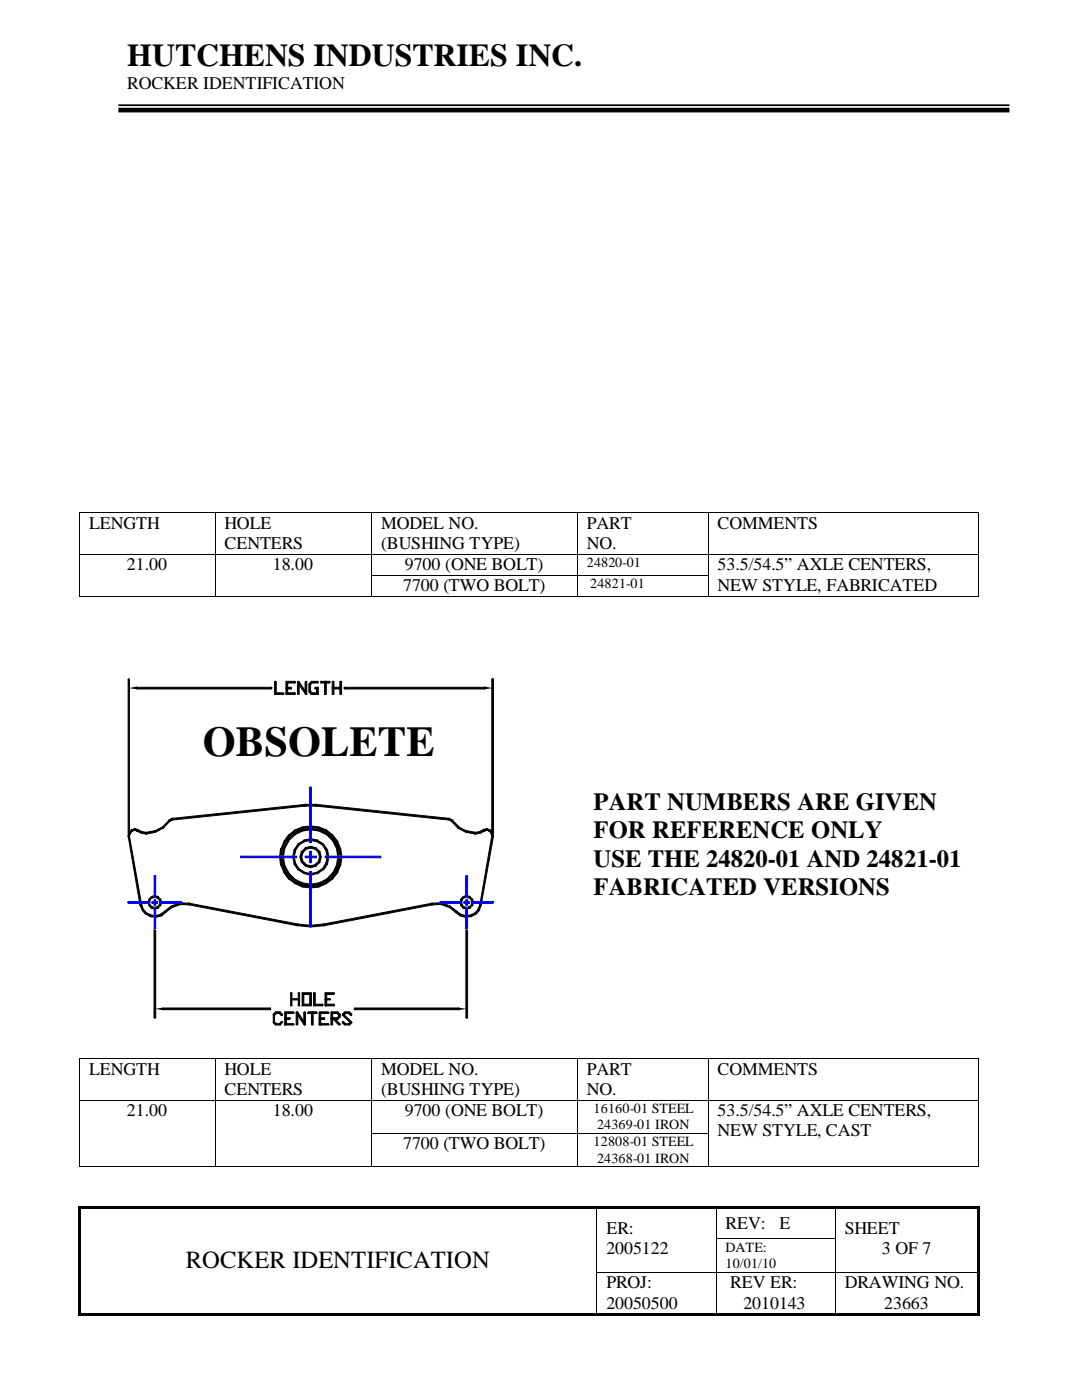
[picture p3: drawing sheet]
<svg xmlns="http://www.w3.org/2000/svg" width="216mm" height="279mm" viewBox="0 0 216 279" stroke-linecap="round" stroke-linejoin="round" font-family="sans-serif">
<defs><g id="words">
<text font-size="8.5" x="40.5" y="151">OBSOLETE</text>
<text font-size="6.3" x="25.4" y="13.2">HUTCHENS INDUSTRIES INC.</text>
<g font-size="4.9">
<text x="118.4" y="161.6">PART NUMBERS ARE GIVEN</text>
<text x="118.4" y="167.3">FOR REFERENCE ONLY</text>
<text x="118.4" y="173">USE THE 24820-01 AND 24821-01</text>
<text x="118.4" y="178.6">FABRICATED VERSIONS</text>
<text x="37.1" y="253.1">ROCKER IDENTIFICATION</text>
</g>
<g font-size="3.6">
<text x="25.4" y="17.7">ROCKER IDENTIFICATION</text>
<text x="17.8" y="105.5">LENGTH</text>
<text x="44.8" y="105.5">HOLE</text>
<text x="76" y="105.5">MODEL NO.</text>
<text x="117.1" y="105.5">PART</text>
<text x="143.2" y="105.5">COMMENTS</text>
<text x="25.3" y="113.8">21.00</text>
<text x="44.8" y="109.6">CENTERS</text>
<text x="54.4" y="113.8">18.00</text>
<text x="76" y="109.6">(BUSHING TYPE)</text>
<text x="80.8" y="113.8">9700 (ONE BOLT)</text>
<text x="117.1" y="109.6">NO.</text>
<text x="143.2" y="113.8">53.5/54.5” AXLE CENTERS,</text>
<text x="80.4" y="118">7700 (TWO BOLT)</text>
<text x="143.2" y="117.9">NEW STYLE, FABRICATED</text>
<text x="17.8" y="214.5">LENGTH</text>
<text x="44.8" y="214.5">HOLE</text>
<text x="76" y="214.5">MODEL NO.</text>
<text x="117.1" y="214.5">PART</text>
<text x="143.2" y="214.5">COMMENTS</text>
<text x="44.8" y="218.5">CENTERS</text>
<text x="76" y="218.5">(BUSHING TYPE)</text>
<text x="117.1" y="218.5">NO.</text>
<text x="25.3" y="222.8">21.00</text>
<text x="54.4" y="222.8">18.00</text>
<text x="80.8" y="222.8">9700 (ONE BOLT)</text>
<text x="143.2" y="222.8">53.5/54.5” AXLE CENTERS,</text>
<text x="143.2" y="226.7">NEW STYLE, CAST</text>
<text x="80.4" y="229.4">7700 (TWO BOLT)</text>
<text x="144.8" y="245.3">REV:</text>
<text x="155.5" y="245.3">E</text>
<text x="121" y="246.3">ER:</text>
<text x="121" y="250.4">2005122</text>
<text x="168.6" y="246.3">SHEET</text>
<text x="175.9" y="250.4">3 OF 7</text>
<text x="121" y="257.1">PROJ:</text>
<text x="145.7" y="257.1">REV ER:</text>
<text x="168.6" y="257.1">DRAWING NO.</text>
<text x="121" y="261.2">20050500</text>
<text x="148.3" y="261.2">2010143</text>
<text x="176.4" y="261.2">23663</text>
</g>
<g font-size="2.8">
<text x="117.1" y="113.2">24820-01</text>
<text x="117.8" y="117.4">24821-01</text>
<text x="118.4" y="222.2">16160-01 STEEL</text>
<text x="119.1" y="225.4">24369-01 IRON</text>
<text x="118.4" y="228.8">12808-01 STEEL</text>
<text x="119.1" y="232.1">24368-01 IRON</text>
<text x="144.8" y="249.9">DATE:</text>
<text x="144.8" y="253.2">10/01/10</text>
</g>
</g></defs>
<g fill="#000">
<path d="M15.7 102.2h.2v.2h-.2zM15.7 110.5h.2v.2h-.2zM15.7 114.7h.2v.2h-.2zM15.7 119h.2v.1h-.2zM42.8 102.2h.2v.2h-.2zM42.8 110.5h.2v.2h-.2zM42.8 114.7h.2v.2h-.2zM42.8 119h.2v.1h-.2zM74.1 102.2h.2v.2h-.2zM74.1 110.5h.2v.2h-.2zM74.1 114.7h.2v.2h-.2zM74.1 119h.2v.1h-.2z"/>
<path d="M115.1 102.2h.1v.2h-.1zM115.1 110.5h.1v.2h-.1zM115.1 114.7h.1v.2h-.1zM115.1 119h.1v.1h-.1zM141.2 102.2h.2v.2h-.2zM141.2 110.5h.2v.2h-.2zM141.2 114.7h.2v.2h-.2zM141.2 119h.2v.1h-.2zM195.2 102.2h.1v.2h-.1zM195.2 110.5h.1v.2h-.1zM195.2 114.7h.1v.2h-.1zM195.2 119h.1v.1h-.1z"/>
<path d="M15.7 211.2h.2v.1h-.2zM15.7 219.5h.2v.1h-.2zM42.8 211.2h.2v.1h-.2zM42.8 219.5h.2v.1h-.2zM74.1 211.2h.2v.1h-.2zM74.1 219.5h.2v.1h-.2zM115.1 211.2h.1v.1h-.1zM115.1 219.5h.1v.1h-.1zM141.2 211.2h.2v.1h-.2zM141.2 219.5h.2v.1h-.2zM195.2 211.2h.1v.1h-.1zM195.2 219.5h.1v.1h-.1z"/>
<path d="M15.7 226.1h.2v.1h-.2zM15.7 232.7h.2v.2h-.2zM42.8 226.1h.2v.1h-.2zM42.8 232.7h.2v.2h-.2zM74.1 226.1h.2v.1h-.2zM74.1 232.7h.2v.2h-.2zM115.1 226.1h.1v.1h-.1zM115.1 232.7h.1v.2h-.1zM141.2 226.1h.2v.1h-.2zM141.2 232.7h.2v.2h-.2zM195.2 226.1h.1v.1h-.1zM195.2 232.7h.1v.2h-.1z"/>
<path d="M15.6 240.8h.5v.5h-.5zM15.6 241.3h.5v5.8h-.5zM15.6 247.1h.5v.2h-.5zM15.6 247.3h.5v6.5h-.5zM15.6 253.8h.5v.2h-.5zM16.1 240.8h102.9v.5h-102.9zM119 240.8h.5v.5h-.5zM119 247.1h.1v.2h-.1zM119 253.8h.1v.2h-.1zM119.5 240.8h23.3v.5h-23.3zM142.8 240.8h.5v.5h-.5zM142.8 247.1h.2v.2h-.2z"/>
<path d="M142.8 253.8h.2v.2h-.2zM143.3 240.8h23.3v.5h-23.3zM166.6 240.8h.5v.5h-.5zM166.6 247.1h.2v.2h-.2zM166.6 253.8h.2v.2h-.2zM167.1 240.8h27.9v.5h-27.9zM195 240.8h.5v.5h-.5zM195 241.3h.5v5.8h-.5zM195 247.1h.5v.2h-.5zM195 247.3h.5v6.5h-.5zM195 253.8h.5v.2h-.5zM15.6 254h.5v8.1h-.5z"/>
<path d="M15.6 262.1h.5v.5h-.5zM16.1 262.1h102.9v.5h-102.9zM119 262.1h.5v.5h-.5zM119.5 262.1h23.3v.5h-23.3zM142.8 262.1h.5v.5h-.5zM143.3 262.1h23.3v.5h-23.3zM166.6 262.1h.5v.5h-.5zM167.1 262.1h27.9v.5h-27.9zM195 254h.5v8.1h-.5zM195 262.1h.5v.5h-.5z"/>
</g>
<g fill="none" stroke="#000" stroke-width=".2">
<path d="M15.8 102.4v8.1M15.8 110.7v4M15.8 114.9v4.1M15.9 102.3h26.9M15.9 110.6h26.9M15.9 119h26.9M42.9 102.4v8.1M42.9 110.7v4M42.9 114.9v4.1M43 102.3h31.1M43 110.6h31.1M43 119h31.1"/>
<path d="M74.2 102.4v8.1M74.2 110.7v4M74.2 114.9v4.1M74.3 102.3h40.8M74.3 110.6h40.8M74.3 114.8h40.8M74.3 119h40.8M115.1 102.4v8.1M115.1 110.7v4M115.1 114.9v4.1M115.2 102.3h26M115.2 110.6h26"/>
<path d="M115.2 114.8h26M115.2 119h26M141.3 102.4v8.1M141.3 110.7v4M141.3 114.9v4.1M141.4 102.3h53.8M141.4 110.6h53.8M141.4 119h53.8M195.2 102.4v8.1M195.2 110.7v4M195.2 114.9v4.1M25.6 166.8v.2l.2-.1"/>
<path d="M25.7 166.8h.1l2.5 13.8-.4 .1zM25.8 166l.4 .1-.4 .8-.2-.1zM25.8 165.9l.4-.3 .2 .3-.3 .3zM25.8 166l.2-.1 .2 .2M25.8 165.9v.3h.3M25.8 166.8l-.1-.2-.1 .3M26.2 165.6l.6-.2 .1 .3-.5 .2zM26.8 165.4h.1M26.9 165.4l.5 .1-.1 .4-.5-.2zM27.3 165.5h.2l-.1 .4h-.1zM27.4 165.5l.9 .4-.1 .4-.9-.4zM28.3 165.9l.9 .2-.1 .4-.9-.2z"/>
<path d="M29.1 166.1l1.8-.3 .1 .3-1.8 .4zM29.1 166.1l-.1 .2 .2 .2M29.2 166.1l.1 .3-.2 .1M29.7 179.5l.3 .1-.1 .5h-.4zM29.7 179.4v.1M30.1 179l.3 .2-.4 .4-.3-.2zM30.2 178.9l.6-.2 .1 .4-.6 .1zM30.2 178.9l-.1 .1M30.8 165.9l1.6-.9 .2 .3-1.6 .8zM30.8 178.7h.1M30.9 178.7l.6 .2-.1 .3-.6-.1zM31.3 179.2l.3-.2 .4 .4-.3 .2z"/>
<path d="M31.5 178.9l.1 .1M31.7 179.6l.4-.1 .2 .6h-.4zM32 179.4l.1 .1M33.6 163.7h.3v.2M33.7 163.7l.2 .2-1.3 1.4-.2-.3zM33.7 163.7l.6-.4 .2 .3-.6 .4zM33.7 163.7l-.1 .2 .3 .1M34.3 163.3h.2v.3M34.4 163.3l26.6-2.8v.4l-26.6 2.8zM34.4 163.3a.17 .17 0 0 0-.2 .2 .17 .17 0 0 0 .2 .2M55.8 171h.3l.2 1.6h-.3zM56 169.4l.3 .1-.2 1.5h-.3z"/>
<path d="M56 169.4h.1M56 172.6h.1M56 172.6l.3-.1 .6 1.5-.3 .1zM56.2 171h.4l.2 1.7-.2 .1zM56.6 169.2l.2 .1-.2 1.7h-.4zM56.6 172.8l.2-.2 .9 1.6-.4 .2zM56.6 168l.3 .1-.6 1.4-.3-.1zM56.6 167.9v.1M56.6 174.1v.1M56.7 174.1l.2-.1 1 1.2-.3 .2-1-1.2zM57.3 167.6l.4 .2-.9 1.5h-.2v-.1zM57.3 174.4l.3-.2 1.2 1.2-.2 .3z"/>
<path d="M57.6 166.6l.3 .3-1 1.2-.2-.1-.1-.1zM57.6 166.6h.1M57.6 175.4h.1M57.7 166.6l1.1-1 .3 .3-1.3 1zM57.7 175.3l.1-.1 1.3 .9-.3 .3-1.1-1zM58.4 171h.3l.3 1.3-.2 .1h-.1zM58.6 166.4l1.6-.9 .2 .4-1.6 .7zM58.6 166.4l.2 .2-1.2 1.2-.3-.2zM58.6 172.4l.1 .1M58.7 169.7l.3 .1-.4 1.2-.2-.1zM58.7 172.5l.2-.3 .8 1.2-.3 .2zM58.7 175.5l.1-.1 1.6 .8-.2 .3-1.6-.8z"/>
<path d="M58.7 169.6l-.1 .1M58.8 165.6h.1M58.8 176.4h.1M58.9 165.6l1.5-.6 .1 .4-1.5 .5zM59 176.1l1.5 .6-.1 .3-1.5-.6zM59.4 168.4l1.2-.7 .2 .3-1.2 .7zM59.4 168.5l.3 .2-.8 1.1-.2-.2zM59.6 173.3l1.2 .8-.1 .1-.1 .1-1.2-.7zM59.9 171.1l.3-.1 .3 1h-.4zM60.1 170l.4 .1-.3 .9h-.2l-.1-.1zM60.1 172l.1 .1M60.2 169.9l-.1 .1"/>
<path d="M60.2 165.5h.1M60.2 176.5h.1M60.3 165.5l1.7-.2v.3l-1.7 .3zM60.3 176.2l1.7 .2v.4l-1.7-.3zM60.3 172l.2-.1 .6 .7-.1 .1-.1 .1-.7-.7zM60.4 165h.1M60.4 177h.1M60.5 165l1.5-.2v.3l-1.5 .3zM60.5 176.7l1.5 .2v.3l-1.5-.2zM60.6 167.6l1.4-.2v.3l-1.3 .3zM60.6 167.6v.1M60.6 174.3v.1"/>
<path d="M60.7 174.1l1.3 .2v.4l-1.4-.4zM60.9 169.2l.2 .2-.6 .8-.3-.3zM60.9 172.8l.1 .1M61 160.5h2.1v.4h-2.1zM61 169.2l1-.3 .1 .3-1.1 .3zM61 169.2h-.1M61 172.6l1.1 .2-.1 .3-1-.2zM62 174.3l1.2-.2 .1 .1-1.2 .5zM62 176.4l1.7-.2 .1 .2v.1l-1.7 .3zM62 172.8l.9-.2 .1 .3-.9 .2zM62 176.9l1.5-.2 .1 .3-1.5 .2zM62 168.9h.1"/>
<path d="M62 173.1h.1M62.1 167.4l1.2 .2v.2l-.1 .2-1.2-.3zM62.1 165.3l1.7 .2v.2l-.1 .2-1.7-.3zM62.1 168.9l.9 .3-.1 .3-.9-.3zM62.1 164.8l1.5 .2v.2l-.1 .2-1.5-.3zM62.8 169.4l.3-.2 .7 .7-.2 .3zM62.8 172.6l.8-.7 .2 .2-.7 .7zM63 160.9l-.1-.3 .3-.1v.2l-.1 .2M63 169.2h.1M63.1 160.5l26.6 2.8-.1 .4-26.6-2.8zM63.1 172.8l-.1 .1M63.2 174.1l1.1-.8 .2 .3-1.1 .7z"/>
<path d="M63.3 167.6l.1 .1M63.4 167.7l1.1 .7-.1 .2-.1 .1-1.1-.7zM63.4 174.3l-.1 .1M63.5 170.1l.3-.1 .3 .9-.3 .1zM63.5 176.7l1.4-.6 .2 .3-1.5 .6zM63.6 165l1.5 .6-.2 .3-1.4-.5zM63.7 176.2l1.5-.8 .2 .3-1.6 .8zM63.8 165.5l1.6 .9-.1 .1-.1 .1-1.5-.7zM63.8 171l.3 .1-.3 .9h-.3zM63.8 165.5h.1M63.8 176.5h.1M63.8 169.9v.1"/>
<path d="M63.8 172v.1M64.4 168.6l.2-.1 .8 1.1-.4 .2-.7-1.1zM64.5 168.5h.1M64.5 173.6h.1M64.9 176.1l1.3-.9 .1 .1 .1 .1-1.3 1zM65 169.8l.4-.1 .2 1.2-.2 .1h-.1zM65 172.2l.4 .3-.8 1.1-.3-.2zM65.1 165.6l1.3 1-.2 .3-1.3-1zM65.3 171h.3l-.2 1.4-.4-.1zM65.4 166.4l1.2 1.2-.1 .1-.1 .1-1.2-1.2zM65.4 169.6v.1M65.4 172.4v.1"/>
<path d="M66.4 167.8l.3-.2 .8 1.6-.4 .1zM66.4 174.2l.2 .2-1.2 1.3-.2-.3zM66.4 166.6l1 1.3-.3 .2-1-1.2zM67.1 168.1l.3-.1 .6 1.4-.4 .1zM67.1 169.3l.4-.1 .2 1.8h-.3zM67.1 172.6l.4 .2-.8 1.6-.3-.2zM67.1 173.9l.3 .3-1 1.2-.3-.2zM67.4 171h.3l-.2 1.8-.4-.1zM67.4 167.9v.1M67.4 174.1v.1M67.6 169.5l.4-.1 .2 1.6h-.3zM67.6 172.5l.4 .1-.6 1.5-.3-.1z"/>
<path d="M67.9 171h.3l-.2 1.6h-.4zM89.5 163.6l-.1-.2 .3-.1v.3l-.1 .1M89.7 163.3l.6 .4-.1 .3-.7-.4zM90.1 163.9l.2-.2 1.3 1.3-.2 .3zM90.3 163.7v.3h-.1M90.3 163.7h-.1l-.1 .2M91.5 165l1.6 .9-.1 .2-1.6-.8zM91.9 179.5l.4 .1-.2 .5h-.3zM91.9 179.4v.1M92.4 179l.2 .2-.4 .4-.3-.2zM92.5 178.9l.5-.2 .1 .4-.6 .1zM92.5 178.9l-.1 .1"/>
<path d="M93 166.1h.1M93 178.7h.1M93.1 165.8l1.8 .3-.1 .4-1.8-.4zM93.1 178.7l.6 .2-.1 .3-.6-.1zM93.6 179.2l.2-.2 .4 .4-.1 .2zM93.7 178.9l.1 .1M94 179.6l.3-.1 .2 .6h-.4zM94.2 179.4l.1 .1M94.8 166.1l1-.2v.4l-.9 .2zM94.8 166.1l-.1 .3 .2 .1M94.9 166.1l.1 .3-.2 .1M95.7 165.9l.8-.4 .2 .4-.9 .4z"/>
<path d="M95.8 166.3h.1M96.5 165.5l.3 .1-.1 .3a.18 .18 0 0 1-.3-.2 .18 .18 0 0 1 .2-.2M96.6 165.5l.5-.1 .1 .3-.5 .2zM97.1 165.4h.1M97.2 165.4l.5 .2v.2l-.6-.1zM97.7 165.6l.2 .2-.2 .1h-.1M97.8 165.6l.3 .3-.1 .3-.5-.3zM97.8 165.6h-.3v.3M97.9 166.1l.3-.1 .3 .8-.4 .1zM98.1 166.8l.4 .1-2.6 13.7-.1-.1zM98.1 165.9v.3h-.2M98.1 166.8l.3-.1 .1 .2"/>
<path d="M98.2 166l-.2-.1-.1 .2M98.5 166.8l-.2 .2-.2-.1M27.9 180.7l.4-.2 .3 1-.2 .1zM28.3 180.5a.16 .16 0 0 0-.3 .1 .16 .16 0 0 0 .2 .2l.1-.2M28.4 181.6v.1M28.6 181.4l.7 .8-.1 .2-.2 .1-.6-.8zM29 182.5h.1M29.3 182.2l.9 .4-.1 .4-1-.5zM29.5 180.1h.4l.1 .6h-.3zM29.7 180.8l.3-.2 .4 .4-.3 .2zM29.7 180.7v.1M30.1 182.6l1.1 .1v.3h-1.1z"/>
<path d="M30.1 181.2l.1 .1M30.3 180.9l.6 .2-.1 .3-.6-.1zM30.8 181.1l.6-.2 .1 .4-.6 .1zM30.8 181.4h.1M31.1 182.7l1-.2 .1 .3-1 .2zM31.3 181l.4-.4 .3 .2-.4 .4zM31.6 181.2l-.1 .1M31.9 180.1h.4l-.2 .6h-.4zM32 182.5l.9-.6 .1 .2-.7 .7zM32.1 180.7l-.1 .1M32.2 182.8h.1M32.9 181.9l1.3-1.1 .3 .2-1.5 1.1z"/>
<path d="M34.2 180.8h.1M34.3 180.8l1.7-.6 .1 .3-1.7 .6zM36 180.2l1.8 .1v.3l-1.8-.1zM37.8 180.3l21.6 4.1v.3l-21.6-4.1zM59.4 184.4l2.6 .3v.3l-2.6-.3zM59.4 184.4l-.2 .2 .1 .1h.2l-.1-.3M62 184.7l2.6-.3 .1 .3-2.6 .3zM64.6 184.4l21.6-4.1 .1 .1v.2l-21.6 4.1zM86.2 180.3l.2 .1-.1 .2-.2-.1v-.2h.2M86.3 180.3l1.7-.1v.3l-1.7 .1zM88 180.2h.1M88.1 180.2l1.6 .6-.1 .3-1.6-.6z"/>
<path d="M89.7 180.8l1.5 1.1-.3 .2-1.3-1.1zM90.9 181.9h.3a.18 .18 0 0 1-.1 .2 .18 .18 0 0 1-.3-.2zM91 181.9h.2l.7 .6-.1 .3-.9-.7zM91.8 180.1h.3l.2 .6h-.4zM91.8 182.8h.1M91.9 182.5l1 .2-.1 .3-.9-.2zM91.9 180.8l.3-.2 .4 .4-.2 .2zM91.9 180.7v.1M92.4 181.2l.1 .1M92.5 180.9l.6 .2-.1 .3-.5-.1zM92.8 183h.1M92.9 182.7l1-.1v.4h-1z"/>
<path d="M93 181.1l.6-.2 .1 .4-.6 .1zM93 181.4h.1M93.6 181l.5-.4 .1 .2-.4 .4zM93.8 182.6l.9-.4 .2 .3-.9 .5zM93.8 181.2l-.1 .1M93.9 183h.1M94.1 180.1h.4l-.2 .6h-.3zM94.3 180.7l-.1 .1M95.4 181.4l.3 .3-.7 .8-.3-.3zM95.7 181.6v.1M95.8 180.5l.2 .1-.3 1-.4-.1zM96 180.6v.2h-.2v-.4h.2v.3"/>
<path d="M15.8 211.3v8.2M15.8 219.6v6.5M15.9 211.2h26.9M15.9 219.5h26.9M42.9 211.3v8.2M42.9 219.6v6.5M43 211.2h31.1M43 219.5h31.1M74.2 211.3v8.2M74.2 219.6v6.5M74.3 211.2h40.8M74.3 219.5h40.8"/>
<path d="M115.1 211.3v8.2M115.1 219.6v6.5M115.2 211.2h26M115.2 219.5h26M141.3 211.3v8.2M141.3 219.6v6.5M141.4 211.2h53.8M141.4 219.5h53.8M195.2 211.3v8.2M195.2 219.6v6.5M15.8 226.2v6.5M15.9 232.8h26.9"/>
<path d="M42.9 226.2v6.5M43 232.8h31.1M74.2 226.2v6.5M74.3 226.1h40.8M74.3 232.8h40.8M115.1 226.2v6.5M115.2 226.1h26M115.2 232.8h26M141.3 226.2v6.5M141.4 232.8h53.8M195.2 226.2v6.5M119 241.3v5.8"/>
<path d="M119 247.3v6.5M119 254v8.1M119.1 253.9h23.7M142.9 241.3v5.8M142.9 247.3v6.5M142.9 254v8.1M143 247.2h23.6M143 253.9h23.6M166.7 241.3v5.8M166.7 247.3v6.5M166.7 254v8.1M166.8 253.9h28.2"/>
<circle cx="26.3" cy="165.7" r=".16"/>
<circle cx="60.9" cy="160.7" r=".16"/>
<circle cx="33" cy="182" r=".15"/>
<circle cx="37.8" cy="180.4" r=".18"/>
<circle cx="64.6" cy="184.6" r=".16"/>
</g>
<g fill="#000">
<path d="M28.3 166.1l-.1 .2zM29.7 179.4l.1 .1zM30.1 179l.1-.1 .1 .2zM30.9 165.9l.1 .2zM30.8 178.7l.1 .2zM32.5 165.2l.1 .1zM55.8 171h.2zM56 169.4h.1zM56 172.6h.1zM56.2 171h.2zM56.6 169.2v.1zM56.6 172.8v-.1z"/>
<path d="M56.6 167.9l.1 .1zM56.7 174l-.1 .2zM57.3 167.6l.2 .1zM57.3 174.4l.2-.1zM57.6 166.6l.1 .1zM57.6 175.4l.1-.1zM58.4 171h.2zM58.6 166.4l.2 .1zM58.6 175.7l.2-.2zM58.8 165.6l.2 .2zM58.8 176.4l.2-.1-.1 .1zM59.4 168.5l.2 .1z"/>
<path d="M59.4 173.6l.2-.1zM59.9 171h.1zM60.2 165.5l.1 .2zM60.3 176.4v.1zM60.4 165l.1 .2zM60.5 176.9l-.1 .1zM60.6 167.6l.1 .2zM60.7 174.2l-.1 .2zM61 169.2v.1l-.1-.1zM62 167.4v.2zM62 174.5v.2zM62 165.3v.1z"/>
<path d="M62 176.6v.2zM62 168.9v.2zM62 173l.1 .1zM62 164.8v.2zM62 177v.2zM63.6 165v.2zM63.6 176.9v.1zM63.7 170l.1-.1zM63.7 172l.1 .1zM63.8 165.5v.2zM63.9 171h.2zM64.5 168.5l-.1 .1z"/>
<path d="M64.4 173.5l.2 .1zM65.1 165.6l-.1 .2zM65 176.3l.1 .1zM65.2 169.7l.2-.1zM65.2 172.4l.2 .1zM65.4 166.4l-.1 .1zM65.3 175.5l.1 .2zM65.4 171h.2zM66.4 166.6l-.1 .1zM66.3 175.3l.1 .1zM66.6 167.6l-.1 .1zM66.5 174.3l.1 .1z"/>
<path d="M67.2 168l.2-.1zM67.2 174l.2 .1-.1 .1zM67.3 169.3l.2-.1zM67.3 172.7l.2 .1zM67.6 171h.1zM67.8 169.4h.2zM67.8 172.6h.2zM68.1 171h.1zM91.4 165.3v-.1zM91.9 179.4l.2 .1zM92.4 179l.1-.1v.2zM93 165.9v.2z"/>
<path d="M93 178.7l.1 .2zM95.8 166.1v.2zM97.1 165.4v.1zM29 182.5l.2-.1zM29.5 180.1h.2zM30.1 182.8v.2zM30.1 181.2l.2-.1-.1 .2zM30.9 181.3l-.1 .1zM31.2 182.9v.1zM32.1 180.1h.2zM32.2 182.6l.1 .2zM34.2 180.8l.2 .1z"/>
<path d="M36 180.2v.1zM62 184.8v.2zM88 180.2v.1zM89.7 180.8v.1zM91.9 182.6l-.1 .2zM91.8 180.1h.1zM91.9 180.7h.2zM92.4 181.2l.1-.1v.2zM92.9 182.9l-.1 .1zM93.1 181.3l-.1 .1zM93.9 182.8l.1 .2zM94.3 180.1h.2z"/>
<path d="M94.8 182.4l.1 .1zM95.5 181.5l.2 .2z"/>
<path d="M25.6 166.8l.2 .2h-.2z" fill-rule="evenodd"/>
<path d="M25.7 166.6l.1 .2-.2 .1z" fill-rule="evenodd"/>
<path d="M25.9 165.9l.3 .2-.4-.1z" fill-rule="evenodd"/>
<path d="M25.8 165.9l.3 .3h-.3z" fill-rule="evenodd"/>
<path d="M25.8 166l.4 .1-.4 .8-.2-.1z" fill-rule="evenodd"/>
<path d="M26.2 165.6l.3 .2-.1 .1z" fill-rule="evenodd"/>
<path d="M26.2 165.6l.2 .3h-.1h-.1z" fill-rule="evenodd"/>
<path d="M25.8 165.9l.4-.3 .2 .3-.3 .3z" fill-rule="evenodd"/>
<path d="M26.8 165.4h.1l-.1 .1z" fill-rule="evenodd"/>
<path d="M26.2 165.6l.6-.2 .1 .3-.5 .2z" fill-rule="evenodd"/>
<path d="M26.9 165.4l.5 .1-.1 .4-.5-.2z" fill-rule="evenodd"/>
<path d="M27.3 165.5h.1l-.1 .4z" fill-rule="evenodd"/>
<path d="M27.4 165.5l.9 .4-.1 .4-.9-.4z" fill-rule="evenodd"/>
<path d="M27.4 165.5l.1 .3-.2 .1z" fill-rule="evenodd"/>
<path d="M28.3 165.9l.9 .2-.1 .4-.9-.2z" fill-rule="evenodd"/>
<path d="M29 166.1l.2 .4-.2-.2z" fill-rule="evenodd"/>
<path d="M29.1 166.1l1.8-.3 .1 .3-1.8 .4z" fill-rule="evenodd"/>
<path d="M29.2 166.1l.1 .3-.2 .1z" fill-rule="evenodd"/>
<path d="M29.7 179.5l.3 .1-.1 .5h-.4z" fill-rule="evenodd"/>
<path d="M30.1 179l.3 .2-.4 .4-.3-.2z" fill-rule="evenodd"/>
<path d="M30.8 165.9l1.6-.9 .2 .3-1.6 .8z" fill-rule="evenodd"/>
<path d="M30.2 178.9l.6-.2 .1 .4-.6 .1z" fill-rule="evenodd"/>
<path d="M30.9 178.7l.6 .2-.1 .3-.6-.1z" fill-rule="evenodd"/>
<path d="M31.5 178.9v.2z" fill-rule="evenodd"/>
<path d="M31.3 179.2l.3-.2 .4 .4-.3 .2z" fill-rule="evenodd"/>
<path d="M31.9 179.5l.2-.1z" fill-rule="evenodd"/>
<path d="M33.7 163.7l.2 .2-1.3 1.4-.2-.3z" fill-rule="evenodd"/>
<path d="M33.7 163.7h.2l.1 .2-.4-.2z" fill-rule="evenodd"/>
<path d="M33.6 163.7l.3 .3h-.2z" fill-rule="evenodd"/>
<path d="M34.2 163.4l.2-.1v.4z" fill-rule="evenodd"/>
<path d="M34.3 163.3h.2v.3z" fill-rule="evenodd"/>
<path d="M33.7 163.7l.6-.4 .2 .3-.6 .4z" fill-rule="evenodd"/>
<path d="M55.8 171h.3l.2 1.6h-.3z" fill-rule="evenodd"/>
<path d="M56 169.4l.3 .1-.2 1.5h-.3z" fill-rule="evenodd"/>
<path d="M56 172.6l.3-.1 .6 1.5-.3 .1z" fill-rule="evenodd"/>
<path d="M56.2 171h.4l.2 1.7-.2 .1z" fill-rule="evenodd"/>
<path d="M56.6 169.2l.2 .1-.2 1.7h-.4z" fill-rule="evenodd"/>
<path d="M56.6 172.8l.2-.2 .9 1.6-.4 .2z" fill-rule="evenodd"/>
<path d="M56.6 168l.3 .1-.6 1.4-.3-.1z" fill-rule="evenodd"/>
<path d="M56.7 174.1l.2-.1 1 1.2-.3 .2-1-1.2z" fill-rule="evenodd"/>
<path d="M57.3 174.4l.3-.2 1.2 1.2-.2 .3z" fill-rule="evenodd"/>
<path d="M57.3 167.6l.4 .2-.9 1.5h-.2v-.1z" fill-rule="evenodd"/>
<path d="M57.7 175.3l.1-.1 1.3 .9-.3 .3-1.1-1z" fill-rule="evenodd"/>
<path d="M57.6 166.6l.3 .3-1 1.2-.2-.1-.1-.1z" fill-rule="evenodd"/>
<path d="M58.4 171h.3l.3 1.3-.2 .1h-.1z" fill-rule="evenodd"/>
<path d="M58.7 175.5l.1-.1 1.6 .8-.2 .3-1.6-.8z" fill-rule="evenodd"/>
<path d="M58.6 169.7h.2z" fill-rule="evenodd"/>
<path d="M58.6 172.4h.2z" fill-rule="evenodd"/>
<path d="M58.6 166.4l.2 .2-1.2 1.2-.3-.2z" fill-rule="evenodd"/>
<path d="M58.7 172.5l.2-.3 .8 1.2-.3 .2z" fill-rule="evenodd"/>
<path d="M58.7 169.7l.3 .1-.4 1.2-.2-.1z" fill-rule="evenodd"/>
<path d="M59 176.1l1.5 .6-.1 .3-1.5-.6z" fill-rule="evenodd"/>
<path d="M57.7 166.6l1.1-1 .3 .3-1.3 1z" fill-rule="evenodd"/>
<path d="M59.6 173.3l1.2 .8-.1 .1-.1 .1-1.2-.7z" fill-rule="evenodd"/>
<path d="M59.4 168.5l.3 .2-.8 1.1-.2-.2z" fill-rule="evenodd"/>
<path d="M59.9 171.1l.3-.1 .3 1h-.4z" fill-rule="evenodd"/>
<path d="M60.3 176.2l1.7 .2v.4l-1.7-.3z" fill-rule="evenodd"/>
<path d="M60.1 169.9l.2 .1z" fill-rule="evenodd"/>
<path d="M60.1 172h.2l-.1 .1z" fill-rule="evenodd"/>
<path d="M58.6 166.4l1.6-.9 .2 .4-1.6 .7z" fill-rule="evenodd"/>
<path d="M60.1 170l.4 .1-.3 .9h-.2l-.1-.1z" fill-rule="evenodd"/>
<path d="M60.3 172l.2-.1 .6 .7-.1 .1-.1 .1-.7-.7z" fill-rule="evenodd"/>
<path d="M60.5 176.7l1.5 .2v.3l-1.5-.2z" fill-rule="evenodd"/>
<path d="M58.9 165.6l1.5-.6 .1 .4-1.5 .5z" fill-rule="evenodd"/>
<path d="M60.7 174.1l1.3 .2v.4l-1.4-.4z" fill-rule="evenodd"/>
<path d="M59.4 168.4l1.2-.7 .2 .3-1.2 .7z" fill-rule="evenodd"/>
<path d="M60.8 160.6l.2-.1v.4z" fill-rule="evenodd"/>
<path d="M61 160.5a.17 .17 0 0 1 .1 .2 .17 .17 0 0 1-.1 .2z" fill-rule="evenodd"/>
<path d="M34.4 163.3l26.6-2.8v.4l-26.6 2.8z" fill-rule="evenodd"/>
<path d="M60.9 172.8l.1-.1v.2z" fill-rule="evenodd"/>
<path d="M61 172.6l1.1 .2-.1 .3-1-.2z" fill-rule="evenodd"/>
<path d="M60.9 169.2l.2 .2-.6 .8-.3-.3z" fill-rule="evenodd"/>
<path d="M60.6 167.6l1.4-.2v.3l-1.3 .3z" fill-rule="evenodd"/>
<path d="M62 174.3l1.2-.2 .1 .1-1.2 .5z" fill-rule="evenodd"/>
<path d="M60.3 165.5l1.7-.2v.3l-1.7 .3z" fill-rule="evenodd"/>
<path d="M62 176.4l1.7-.2 .1 .2v.1l-1.7 .3z" fill-rule="evenodd"/>
<path d="M62 172.8l.9-.2 .1 .3-.9 .2z" fill-rule="evenodd"/>
<path d="M60.5 165l1.5-.2v.3l-1.5 .3z" fill-rule="evenodd"/>
<path d="M62 176.9l1.5-.2 .1 .3-1.5 .2z" fill-rule="evenodd"/>
<path d="M61 169.2l1-.3 .1 .3-1.1 .3z" fill-rule="evenodd"/>
<path d="M62.8 172.6l.8-.7 .2 .2-.7 .7z" fill-rule="evenodd"/>
<path d="M62.1 168.9l.9 .3-.1 .3-.9-.3z" fill-rule="evenodd"/>
<path d="M63 169.2v.1z" fill-rule="evenodd"/>
<path d="M63 172.7l.1 .2z" fill-rule="evenodd"/>
<path d="M63.1 160.5l.1 .2v.2z" fill-rule="evenodd"/>
<path d="M61 160.5h2.1v.4h-2.1z" fill-rule="evenodd"/>
<path d="M62.9 160.6l.2-.1-.1 .4z" fill-rule="evenodd"/>
<path d="M62.1 167.4l1.2 .2v.2l-.1 .2-1.2-.3z" fill-rule="evenodd"/>
<path d="M63.2 174.1l1.1-.8 .2 .3-1.1 .7z" fill-rule="evenodd"/>
<path d="M63.3 167.6v.2z" fill-rule="evenodd"/>
<path d="M63.3 174.2l.1 .2z" fill-rule="evenodd"/>
<path d="M63.8 171l.3 .1-.3 .9h-.3z" fill-rule="evenodd"/>
<path d="M62.1 164.8l1.5 .2v.2l-.1 .2-1.5-.3z" fill-rule="evenodd"/>
<path d="M63.5 176.7l1.4-.6 .2 .3-1.5 .6z" fill-rule="evenodd"/>
<path d="M62.8 169.4l.3-.2 .7 .7-.2 .3z" fill-rule="evenodd"/>
<path d="M62.1 165.3l1.7 .2v.2l-.1 .2-1.7-.3z" fill-rule="evenodd"/>
<path d="M63.7 176.2l1.5-.8 .2 .3-1.6 .8z" fill-rule="evenodd"/>
<path d="M63.8 176.4v.1z" fill-rule="evenodd"/>
<path d="M63.5 170.1l.3-.1 .3 .9-.3 .1z" fill-rule="evenodd"/>
<path d="M63.4 167.7l1.1 .7-.1 .2-.1 .1-1.1-.7z" fill-rule="evenodd"/>
<path d="M65 172.2l.4 .3-.8 1.1-.3-.2z" fill-rule="evenodd"/>
<path d="M63.6 165l1.5 .6-.2 .3-1.4-.5z" fill-rule="evenodd"/>
<path d="M64.9 176.1l1.3-.9 .1 .1 .1 .1-1.3 1z" fill-rule="evenodd"/>
<path d="M64.4 168.6l.2-.1 .8 1.1-.4 .2-.7-1.1z" fill-rule="evenodd"/>
<path d="M65.3 171h.3l-.2 1.4-.4-.1z" fill-rule="evenodd"/>
<path d="M63.8 165.5l1.6 .9-.1 .1-.1 .1-1.5-.7z" fill-rule="evenodd"/>
<path d="M66.4 174.2l.2 .2-1.2 1.3-.2-.3z" fill-rule="evenodd"/>
<path d="M65 169.8l.4-.1 .2 1.2-.2 .1h-.1z" fill-rule="evenodd"/>
<path d="M67.1 173.9l.3 .3-1 1.2-.3-.2z" fill-rule="evenodd"/>
<path d="M65.1 165.6l1.3 1-.2 .3-1.3-1z" fill-rule="evenodd"/>
<path d="M65.4 166.4l1.2 1.2-.1 .1-.1 .1-1.2-1.2z" fill-rule="evenodd"/>
<path d="M67.1 172.6l.4 .2-.8 1.6-.3-.2z" fill-rule="evenodd"/>
<path d="M67.6 172.5l.4 .1-.6 1.5-.3-.1z" fill-rule="evenodd"/>
<path d="M66.4 167.8l.3-.2 .8 1.6-.4 .1z" fill-rule="evenodd"/>
<path d="M67.4 171h.3l-.2 1.8-.4-.1z" fill-rule="evenodd"/>
<path d="M66.4 166.6l1 1.3-.3 .2-1-1.2z" fill-rule="evenodd"/>
<path d="M67.1 169.3l.4-.1 .2 1.8h-.3z" fill-rule="evenodd"/>
<path d="M67.1 168.1l.3-.1 .6 1.4-.4 .1z" fill-rule="evenodd"/>
<path d="M67.9 171h.3l-.2 1.6h-.4z" fill-rule="evenodd"/>
<path d="M67.6 169.5l.4-.1 .2 1.6h-.3z" fill-rule="evenodd"/>
<path d="M89.7 163.3v.3l-.1 .1z" fill-rule="evenodd"/>
<path d="M63.1 160.5l26.6 2.8-.1 .4-26.6-2.8z" fill-rule="evenodd"/>
<path d="M89.5 163.3h.2l-.3 .3z" fill-rule="evenodd"/>
<path d="M89.7 163.3l.6 .4-.1 .3-.7-.4z" fill-rule="evenodd"/>
<path d="M90.1 163.7h.2l-.2 .2z" fill-rule="evenodd"/>
<path d="M90.3 163.7v.3h-.1z" fill-rule="evenodd"/>
<path d="M90.1 163.9l.2-.2 1.3 1.3-.2 .3z" fill-rule="evenodd"/>
<path d="M91.5 165l1.6 .9-.1 .2-1.6-.8z" fill-rule="evenodd"/>
<path d="M91.9 179.5l.4 .1-.2 .5h-.3z" fill-rule="evenodd"/>
<path d="M92.4 179l.2 .2-.4 .4-.3-.2z" fill-rule="evenodd"/>
<path d="M93.1 165.8l1.8 .3-.1 .4-1.8-.4z" fill-rule="evenodd"/>
<path d="M92.5 178.9l.5-.2 .1 .4-.6 .1z" fill-rule="evenodd"/>
<path d="M93.1 178.7l.6 .2-.1 .3-.6-.1z" fill-rule="evenodd"/>
<path d="M93.7 178.9v.2z" fill-rule="evenodd"/>
<path d="M93.6 179.2l.2-.2 .4 .4-.1 .2z" fill-rule="evenodd"/>
<path d="M94.1 179.5l.2-.1z" fill-rule="evenodd"/>
<path d="M94.9 166.1l.1 .3-.2 .1z" fill-rule="evenodd"/>
<path d="M94.7 166.2l.1-.1 .1 .4-.2-.1z" fill-rule="evenodd"/>
<path d="M94.8 166.1l1-.2v.4l-.9 .2z" fill-rule="evenodd"/>
<path d="M95.7 165.9l.8-.4 .2 .4-.9 .4z" fill-rule="evenodd"/>
<path d="M96.5 165.5l.3 .1-.1 .3z" fill-rule="evenodd"/>
<path d="M96.5 165.5l.2 .4a.19 .19 0 0 1-.3-.1 .19 .19 0 0 1 .1-.3z" fill-rule="evenodd"/>
<path d="M96.6 165.5l.5-.1 .1 .3-.5 .2z" fill-rule="evenodd"/>
<path d="M97.2 165.4l.5 .2v.2l-.6-.1z" fill-rule="evenodd"/>
<path d="M97.5 165.6h.3l-.3 .3z" fill-rule="evenodd"/>
<path d="M97.7 165.6l.2 .2-.3 .1z" fill-rule="evenodd"/>
<path d="M97.8 165.6l.3 .3-.1 .3-.5-.3z" fill-rule="evenodd"/>
<path d="M98.1 165.9v.3h-.2z" fill-rule="evenodd"/>
<path d="M97.9 165.9h.1l.2 .1-.3 .1z" fill-rule="evenodd"/>
<path d="M97.9 166.1l.3-.1 .3 .8-.4 .1z" fill-rule="evenodd"/>
<path d="M98.1 166.8l.3-.1 .1 .2z" fill-rule="evenodd"/>
<path d="M98.1 166.9l.4-.1-.2 .2z" fill-rule="evenodd"/>
<path d="M98.1 166.8l.4 .1-2.6 13.7-.1-.1z" fill-rule="evenodd"/>
<path d="M25.7 166.8h.1l2.5 13.8-.4 .1z" fill-rule="evenodd"/>
<path d="M28 180.4l.3 .1-.4 .2z" fill-rule="evenodd"/>
<path d="M27.9 180.7l.4-.1-.1 .2z" fill-rule="evenodd"/>
<path d="M27.9 180.7l.4-.2 .3 1-.2 .1z" fill-rule="evenodd"/>
<path d="M28.6 181.4l.7 .8-.1 .2-.2 .1-.6-.8z" fill-rule="evenodd"/>
<path d="M29.3 182.2l.9 .4-.1 .4-1-.5z" fill-rule="evenodd"/>
<path d="M29.5 180.1h.4l.1 .6h-.3z" fill-rule="evenodd"/>
<path d="M29.7 180.8l.3-.2 .4 .4-.3 .2z" fill-rule="evenodd"/>
<path d="M30.1 182.6l1.1 .1v.3h-1.1z" fill-rule="evenodd"/>
<path d="M30.3 180.9l.6 .2-.1 .3-.6-.1z" fill-rule="evenodd"/>
<path d="M30.8 181.1l.6-.2 .1 .4-.6 .1z" fill-rule="evenodd"/>
<path d="M31.1 182.7l1-.2 .1 .3-1 .2z" fill-rule="evenodd"/>
<path d="M31.3 181l.4-.4 .3 .2-.4 .4z" fill-rule="evenodd"/>
<path d="M31.5 181.1l.1 .2z" fill-rule="evenodd"/>
<path d="M31.9 180.1h.4l-.2 .6h-.4z" fill-rule="evenodd"/>
<path d="M31.7 179.6l.4-.1 .2 .6h-.4z" fill-rule="evenodd"/>
<path d="M31.9 180.7l.2 .1z" fill-rule="evenodd"/>
<path d="M32 182.5l.9-.6 .1 .2-.7 .7z" fill-rule="evenodd"/>
<path d="M32.9 181.9h.2v.2z" fill-rule="evenodd"/>
<path d="M32.9 181.9l.1 .2-.2-.1z" fill-rule="evenodd"/>
<path d="M32.9 181.9l1.3-1.1 .3 .2-1.5 1.1z" fill-rule="evenodd"/>
<path d="M34.3 180.8l1.7-.6 .1 .3-1.7 .6z" fill-rule="evenodd"/>
<path d="M37.6 180.3h.2v.3l-.2-.1z" fill-rule="evenodd"/>
<path d="M37.8 180.3h.1l-.1 .3z" fill-rule="evenodd"/>
<path d="M36 180.2l1.8 .1v.3l-1.8-.1z" fill-rule="evenodd"/>
<path d="M59.2 184.6l.2-.2v.3z" fill-rule="evenodd"/>
<path d="M59.4 184.4l2.6 .3v.3l-2.6-.3z" fill-rule="evenodd"/>
<path d="M59.4 184.4l.1 .3h-.1z" fill-rule="evenodd"/>
<path d="M37.8 180.3l21.6 4.1v.3l-21.6-4.1z" fill-rule="evenodd"/>
<path d="M62 184.7l2.6-.3 .1 .3-2.6 .3z" fill-rule="evenodd"/>
<path d="M64.6 184.4l.2 .1v.2z" fill-rule="evenodd"/>
<path d="M64.4 184.5l.2-.1 .1 .3h-.2z" fill-rule="evenodd"/>
<path d="M86.2 180.3l.2 .1-.1 .2z" fill-rule="evenodd"/>
<path d="M64.6 184.4l21.6-4.1 .1 .1v.2l-21.6 4.1z" fill-rule="evenodd"/>
<path d="M86.1 180.3h.2v.3l-.2-.1z" fill-rule="evenodd"/>
<path d="M86.3 180.3l1.7-.1v.3l-1.7 .1z" fill-rule="evenodd"/>
<path d="M88.1 180.2l1.6 .6-.1 .3-1.6-.6z" fill-rule="evenodd"/>
<path d="M89.7 180.8l1.5 1.1-.3 .2-1.3-1.1z" fill-rule="evenodd"/>
<path d="M90.9 181.9h.3l-.3 .2z" fill-rule="evenodd"/>
<path d="M91 181.9h.2v.2h-.3z" fill-rule="evenodd"/>
<path d="M91 181.9h.2l.7 .6-.1 .3-.9-.7z" fill-rule="evenodd"/>
<path d="M91.9 182.5l1 .2-.1 .3-.9-.2z" fill-rule="evenodd"/>
<path d="M91.8 180.1h.3l.2 .6h-.4z" fill-rule="evenodd"/>
<path d="M91.9 180.8l.3-.2 .4 .4-.2 .2z" fill-rule="evenodd"/>
<path d="M92.5 180.9l.6 .2-.1 .3-.5-.1z" fill-rule="evenodd"/>
<path d="M92.9 182.7l1-.1v.4h-1z" fill-rule="evenodd"/>
<path d="M93 181.1l.6-.2 .1 .4-.6 .1z" fill-rule="evenodd"/>
<path d="M93.6 181l.5-.4 .1 .2-.4 .4z" fill-rule="evenodd"/>
<path d="M93.7 181.1l.1 .2z" fill-rule="evenodd"/>
<path d="M93.8 182.6l.9-.4 .2 .3-.9 .5z" fill-rule="evenodd"/>
<path d="M94.1 180.1h.4l-.2 .6h-.3z" fill-rule="evenodd"/>
<path d="M94 179.6l.3-.1 .2 .6h-.4z" fill-rule="evenodd"/>
<path d="M94.1 180.7l.2 .1z" fill-rule="evenodd"/>
<path d="M95.4 181.4l.3 .3-.7 .8-.3-.3z" fill-rule="evenodd"/>
<path d="M95.8 180.5l.2 .1-.3 1-.4-.1z" fill-rule="evenodd"/>
<path d="M95.8 180.4h.2v.3z" fill-rule="evenodd"/>
<path d="M95.8 180.5l.2 .1v.2l-.2-.1z" fill-rule="evenodd"/>
</g>
<path d="M48 170.9h.2v.3l-.2-.1z" fill-rule="evenodd" fill="#00f"/>
<path d="M48.2 170.9h-.2v.2l.2 .1" fill="none" stroke="#00f" stroke-width=".2"/>
<path d="M48.2 170.9h10.8v.3h-10.8z" fill-rule="evenodd" fill="#00f"/>
<path d="M48.2 170.9h10.8v.3h-10.8z" fill="none" stroke="#00f" stroke-width=".2"/>
<path d="M59 170.9l.2 .1-.1 .2z" fill-rule="evenodd" fill="#00f"/>
<path d="M59 170.9l.2 .1-.2 .2" fill="none" stroke="#00f" stroke-width=".2"/>
<path d="M60.9 170.9l.1 .3z" fill-rule="evenodd" fill="#00f"/>
<path d="M61 170.9v.3" fill="none" stroke="#00f" stroke-width=".2"/>
<path d="M61 170.9h2v.3h-2z" fill-rule="evenodd" fill="#00f"/>
<path d="M61 170.9h2v.3h-2z" fill="none" stroke="#00f" stroke-width=".2"/>
<path d="M63 170.9h.2l-.1 .3z" fill-rule="evenodd" fill="#00f"/>
<path d="M63 170.9h.2v.2l-.2 .1" fill="none" stroke="#00f" stroke-width=".2"/>
<path d="M64.9 170.9l.1 .3-.1-.1z" fill-rule="evenodd" fill="#00f"/>
<path d="M65 170.9h-.1l.1 .3" fill="none" stroke="#00f" stroke-width=".2"/>
<path d="M65 170.9h10.9v.3h-10.9z" fill-rule="evenodd" fill="#00f"/>
<path d="M65 170.9h10.9v.3h-10.9z" fill="none" stroke="#00f" stroke-width=".2"/>
<path d="M75.9 170.9l.1 .1-.1 .2z" fill-rule="evenodd" fill="#00f"/>
<path d="M75.9 170.9l.1 .1-.1 .2" fill="none" stroke="#00f" stroke-width=".2"/>
<path d="M61.8 184.8h.3a.17 .17 0 0 1-.1 .2 .17 .17 0 0 1-.2-.2z" fill-rule="evenodd" fill="#00f"/>
<path d="M61.8 184.8a.17 .17 0 0 0 .2 .2 .17 .17 0 0 0 .1-.2" fill="none" stroke="#00f" stroke-width=".2"/>
<path d="M61.8 174.1h.3v10.7h-.3z" fill-rule="evenodd" fill="#00f"/>
<path d="M61.8 174.1h.3v10.7h-.3z" fill="none" stroke="#00f" stroke-width=".2"/>
<path d="M61.9 173.9h.2v.2h-.3z" fill-rule="evenodd" fill="#00f"/>
<path d="M61.8 174.1a.17 .17 0 0 1 .2-.2 .17 .17 0 0 1 .1 .2" fill="none" stroke="#00f" stroke-width=".2"/>
<path d="M61.8 172l.3 .1-.2 .1z" fill-rule="evenodd" fill="#00f"/>
<path d="M61.8 172l.1 .2 .2-.2" fill="none" stroke="#00f" stroke-width=".2"/>
<path d="M61.8 170h.3v2h-.3z" fill-rule="evenodd" fill="#00f"/>
<path d="M61.8 170h.3v2h-.3z" fill="none" stroke="#00f" stroke-width=".2"/>
<path d="M61.9 169.8l.2 .2h-.3z" fill-rule="evenodd" fill="#00f"/>
<path d="M61.8 170l.1-.2 .2 .2" fill="none" stroke="#00f" stroke-width=".2"/>
<path d="M61.8 168l.3 .1h-.2z" fill-rule="evenodd" fill="#00f"/>
<path d="M61.8 168l.1 .1 .2-.1" fill="none" stroke="#00f" stroke-width=".2"/>
<path d="M61.8 157.2h.3v10.8h-.3z" fill-rule="evenodd" fill="#00f"/>
<path d="M61.8 157.2h.3v10.8h-.3z" fill="none" stroke="#00f" stroke-width=".2"/>
<path d="M61.9 157.1h.2v.1h-.3z" fill-rule="evenodd" fill="#00f"/>
<path d="M61.8 157.2a.17 .17 0 0 1 .2-.1 .17 .17 0 0 1 .1 .1" fill="none" stroke="#00f" stroke-width=".2"/>
<path d="M87.8 180l.2-.1v.4h-.2z" fill-rule="evenodd" fill="#00f"/>
<path d="M88 179.9l-.2 .1v.3h.2" fill="none" stroke="#00f" stroke-width=".2"/>
<path d="M88 179.9h3.9v.4h-3.9z" fill-rule="evenodd" fill="#00f"/>
<path d="M88 179.9h3.9v.4h-3.9z" fill="none" stroke="#00f" stroke-width=".2"/>
<path d="M91.9 179.9v.4z" fill-rule="evenodd" fill="#00f"/>
<path d="M91.9 179.9v.4" fill="none" stroke="#00f" stroke-width=".2"/>
<path d="M92.5 180l.2-.1v.4h-.2z" fill-rule="evenodd" fill="#00f"/>
<path d="M92.7 179.9l-.2 .1v.3h.2" fill="none" stroke="#00f" stroke-width=".2"/>
<path d="M92.7 179.9h.9v.4h-.9z" fill-rule="evenodd" fill="#00f"/>
<path d="M92.7 179.9h.9v.4h-.9z" fill="none" stroke="#00f" stroke-width=".2"/>
<path d="M93.6 179.9l.1 .1-.1 .3z" fill-rule="evenodd" fill="#00f"/>
<path d="M93.6 179.9l.1 .1-.1 .3" fill="none" stroke="#00f" stroke-width=".2"/>
<path d="M94.3 179.9l.1 .4-.2-.1z" fill-rule="evenodd" fill="#00f"/>
<path d="M94.4 179.9l-.2 .1 .2 .3" fill="none" stroke="#00f" stroke-width=".2"/>
<path d="M94.4 179.9h3.9v.4h-3.9z" fill-rule="evenodd" fill="#00f"/>
<path d="M94.4 179.9h3.9v.4h-3.9z" fill="none" stroke="#00f" stroke-width=".2"/>
<path d="M98.3 179.9l.2 .1-.1 .3z" fill-rule="evenodd" fill="#00f"/>
<path d="M98.3 179.9l.2 .1-.2 .3" fill="none" stroke="#00f" stroke-width=".2"/>
<path d="M93 185.3h.3l-.3 .1z" fill-rule="evenodd" fill="#00f"/>
<path d="M93 185.3v.1h.2l.1-.1" fill="none" stroke="#00f" stroke-width=".2"/>
<path d="M93 181.4h.3v3.9h-.3z" fill-rule="evenodd" fill="#00f"/>
<path d="M93 181.4h.3v3.9h-.3z" fill="none" stroke="#00f" stroke-width=".2"/>
<path d="M93 181.3l.1-.1 .2 .2z" fill-rule="evenodd" fill="#00f"/>
<path d="M93 181.4l.1-.2 .2 .2" fill="none" stroke="#00f" stroke-width=".2"/>
<path d="M93 180.5l.3 .1-.3 .1z" fill-rule="evenodd" fill="#00f"/>
<path d="M93 180.5v.2h.2l.1-.2" fill="none" stroke="#00f" stroke-width=".2"/>
<path d="M93 179.7h.3v.8h-.3z" fill-rule="evenodd" fill="#00f"/>
<path d="M93 179.7h.3v.8h-.3z" fill="none" stroke="#00f" stroke-width=".2"/>
<path d="M93 179.5l.3 .2h-.3z" fill-rule="evenodd" fill="#00f"/>
<path d="M93 179.7v-.2l.3 .2" fill="none" stroke="#00f" stroke-width=".2"/>
<path d="M93 178.8l.3 .1-.3 .1z" fill-rule="evenodd" fill="#00f"/>
<path d="M93 178.8v.2l.3-.2" fill="none" stroke="#00f" stroke-width=".2"/>
<path d="M93 174.9h.3v3.9h-.3z" fill-rule="evenodd" fill="#00f"/>
<path d="M93 174.9h.3v3.9h-.3z" fill="none" stroke="#00f" stroke-width=".2"/>
<path d="M93 174.8h.2l.1 .1h-.3z" fill-rule="evenodd" fill="#00f"/>
<path d="M93 174.9v-.1h.2l.1 .1" fill="none" stroke="#00f" stroke-width=".2"/>
<path d="M25.6 179.9h.1v.4l-.2-.2z" fill-rule="evenodd" fill="#00f"/>
<path d="M25.7 179.9l-.2 .2 .2 .2" fill="none" stroke="#00f" stroke-width=".2"/>
<path d="M25.7 179.9h3.9v.4h-3.9z" fill-rule="evenodd" fill="#00f"/>
<path d="M25.7 179.9h3.9v.4h-3.9z" fill="none" stroke="#00f" stroke-width=".2"/>
<path d="M29.6 179.9l.1 .4z" fill-rule="evenodd" fill="#00f"/>
<path d="M29.6 179.9v.4" fill="none" stroke="#00f" stroke-width=".2"/>
<path d="M30.4 179.9l.1 .4h-.2z" fill-rule="evenodd" fill="#00f"/>
<path d="M30.5 179.9l-.2 .1v.3h.2" fill="none" stroke="#00f" stroke-width=".2"/>
<path d="M30.5 179.9h.8v.4h-.8z" fill-rule="evenodd" fill="#00f"/>
<path d="M30.5 179.9h.8v.4h-.8z" fill="none" stroke="#00f" stroke-width=".2"/>
<path d="M31.3 179.9l.2 .1-.1 .3z" fill-rule="evenodd" fill="#00f"/>
<path d="M31.3 179.9l.2 .1-.2 .3" fill="none" stroke="#00f" stroke-width=".2"/>
<path d="M32.1 179.9l.1 .4-.2-.1z" fill-rule="evenodd" fill="#00f"/>
<path d="M32.2 179.9l-.2 .1 .2 .3" fill="none" stroke="#00f" stroke-width=".2"/>
<path d="M32.2 179.9h3.9v.4h-3.9z" fill-rule="evenodd" fill="#00f"/>
<path d="M32.2 179.9h3.9v.4h-3.9z" fill="none" stroke="#00f" stroke-width=".2"/>
<path d="M36.1 179.9l.1 .1v.3z" fill-rule="evenodd" fill="#00f"/>
<path d="M36.1 179.9l.1 .1-.1 .3" fill="none" stroke="#00f" stroke-width=".2"/>
<path d="M30.7 185.3h.4a.17 .17 0 0 1-.2 .1 .17 .17 0 0 1-.2-.1z" fill-rule="evenodd" fill="#00f"/>
<path d="M30.7 185.3a.17 .17 0 0 0 .2 .1 .17 .17 0 0 0 .2-.1" fill="none" stroke="#00f" stroke-width=".2"/>
<path d="M30.7 181.4h.4v3.9h-.4z" fill-rule="evenodd" fill="#00f"/>
<path d="M30.7 181.4h.4v3.9h-.4z" fill="none" stroke="#00f" stroke-width=".2"/>
<path d="M30.7 181.3l.2-.1 .2 .2z" fill-rule="evenodd" fill="#00f"/>
<path d="M30.7 181.4l.2-.2 .2 .2" fill="none" stroke="#00f" stroke-width=".2"/>
<path d="M30.7 180.5h.4a.17 .17 0 0 1-.2 .2 .17 .17 0 0 1-.2-.2z" fill-rule="evenodd" fill="#00f"/>
<path d="M30.7 180.5a.17 .17 0 0 0 .2 .2 .17 .17 0 0 0 .2-.2" fill="none" stroke="#00f" stroke-width=".2"/>
<path d="M30.7 179.7h.4v.8h-.4z" fill-rule="evenodd" fill="#00f"/>
<path d="M30.7 179.7h.4v.8h-.4z" fill="none" stroke="#00f" stroke-width=".2"/>
<path d="M30.8 179.5l.3 .2h-.4z" fill-rule="evenodd" fill="#00f"/>
<path d="M30.7 179.7l.1-.2 .3 .2" fill="none" stroke="#00f" stroke-width=".2"/>
<path d="M30.7 178.8h.4l-.1 .2z" fill-rule="evenodd" fill="#00f"/>
<path d="M30.7 178.8l.1 .2 .3-.2" fill="none" stroke="#00f" stroke-width=".2"/>
<path d="M30.7 174.9h.4v3.9h-.4z" fill-rule="evenodd" fill="#00f"/>
<path d="M30.7 174.9h.4v3.9h-.4z" fill="none" stroke="#00f" stroke-width=".2"/>
<path d="M30.7 174.8h.3l.1 .1h-.4z" fill-rule="evenodd" fill="#00f"/>
<path d="M30.7 174.9a.17 .17 0 0 1 .2-.1 .17 .17 0 0 1 .2 .1" fill="none" stroke="#00f" stroke-width=".2"/>
<g fill="#000">
<path d="M25.7 137.3l1.6-.3v.6zM96.6 137l1.7 .3-1.7 .3zM30.9 201.3l1.6-.2v.5zM54.5 204h.2zM54.9 204.6l.1-.1zM68.7 204.6l.1-.1zM68.7 202l.1-.1v.2zM91.4 201.1l1.7 .2-1.7 .3z"/>
<path d="M25.7 135.5l.1 .1h-.2z" fill-rule="evenodd"/>
<path d="M27.2 137.2h.1v.3z" fill-rule="evenodd"/>
<path d="M27.3 137.2h26.8v.3h-26.8z" fill-rule="evenodd"/>
<path d="M54.1 137.2h.2l-.2 .3z" fill-rule="evenodd"/>
<path d="M54.9 136l.2 .1h-.3z" fill-rule="evenodd"/>
<path d="M54.8 138.4h.1v.2h-.1z" fill-rule="evenodd"/>
<path d="M54.9 138.3h1.6v.3h-1.6z" fill-rule="evenodd"/>
<path d="M54.8 136.1h.3v2.3h-.3z" fill-rule="evenodd"/>
<path d="M56.5 138.3h.1v.3z" fill-rule="evenodd"/>
<path d="M57.1 136.1h.3v2.3h-.3z" fill-rule="evenodd"/>
<path d="M57.1 138.4l.3 .1-.3 .1z" fill-rule="evenodd"/>
<path d="M57.1 136.1l.1-.1v.1z" fill-rule="evenodd"/>
<path d="M57.2 136h1.6v.3h-1.6z" fill-rule="evenodd"/>
<path d="M57.1 137.2h.1v.3z" fill-rule="evenodd"/>
<path d="M57.2 137.2h.8v.3h-.8z" fill-rule="evenodd"/>
<path d="M57.1 138.3h.1v.3z" fill-rule="evenodd"/>
<path d="M57.2 138.3h1.6v.3h-1.6z" fill-rule="evenodd"/>
<path d="M58 137.2h.2l-.1 .3z" fill-rule="evenodd"/>
<path d="M58.8 136a.17 .17 0 0 1 .1 .1 .17 .17 0 0 1-.1 .2z" fill-rule="evenodd"/>
<path d="M58.8 138.3h.1l-.1 .3z" fill-rule="evenodd"/>
<path d="M59.4 136.1h.3v2.3h-.3z" fill-rule="evenodd"/>
<path d="M59.4 138.4l.3 .1-.3 .1z" fill-rule="evenodd"/>
<path d="M59.4 136l.3 .1h-.3z" fill-rule="evenodd"/>
<path d="M59.4 136.2l.3-.1 1.5 2.2-.2 .2z" fill-rule="evenodd"/>
<path d="M60.9 136.1h.3v2.3h-.3z" fill-rule="evenodd"/>
<path d="M61 138.4h.2v.2h-.2z" fill-rule="evenodd"/>
<path d="M61 136l.2 .1h-.3z" fill-rule="evenodd"/>
<path d="M61.6 136.5h.4v1.6h-.4z" fill-rule="evenodd"/>
<path d="M61.7 136.4l.4-.3 .2 .1-.3 .5z" fill-rule="evenodd"/>
<path d="M61.6 138.1h.2z" fill-rule="evenodd"/>
<path d="M61.6 136.5h.2z" fill-rule="evenodd"/>
<path d="M61.8 138.1l.2-.2 .3 .4-.2 .3-.4-.4z" fill-rule="evenodd"/>
<path d="M62.1 138.6l.1-.2v.2z" fill-rule="evenodd"/>
<path d="M62.1 136l.1 .1h-.1z" fill-rule="evenodd"/>
<path d="M62.2 136h1.2v.3h-1.2z" fill-rule="evenodd"/>
<path d="M62.8 137.2h.2v.3z" fill-rule="evenodd"/>
<path d="M63 137.2h.4v.3h-.4z" fill-rule="evenodd"/>
<path d="M63.4 137.2h.1z" fill-rule="evenodd"/>
<path d="M63.4 138.4l.1 .2z" fill-rule="evenodd"/>
<path d="M62.2 138.3h1.2v.3h-1.2z" fill-rule="evenodd"/>
<path d="M63.4 136v.3z" fill-rule="evenodd"/>
<path d="M63.2 137.2h.3v1.2h-.3z" fill-rule="evenodd"/>
<path d="M64 136l.1 .3z" fill-rule="evenodd"/>
<path d="M64.1 136h1.6v.3h-1.6z" fill-rule="evenodd"/>
<path d="M64.8 136.1l.2-.1 .1 .1z" fill-rule="evenodd"/>
<path d="M64.8 138.4h.3a.17 .17 0 0 1-.2 .2 .17 .17 0 0 1-.1-.2z" fill-rule="evenodd"/>
<path d="M64.8 136.1h.3v2.3h-.3z" fill-rule="evenodd"/>
<path d="M65.7 136l.2 .1-.1 .2z" fill-rule="evenodd"/>
<path d="M66.3 136.1h.3v2.3h-.3z" fill-rule="evenodd"/>
<path d="M66.3 138.4h.3a.17 .17 0 0 1-.1 .2 .17 .17 0 0 1-.2-.2z" fill-rule="evenodd"/>
<path d="M66.4 136l.2 .1h-.3z" fill-rule="evenodd"/>
<path d="M66.3 137.2h.2v.3l-.2-.1z" fill-rule="evenodd"/>
<path d="M66.5 137.2h1.5v.3h-1.5z" fill-rule="evenodd"/>
<path d="M68 137.2h.2l-.2 .3z" fill-rule="evenodd"/>
<path d="M67.9 136l.3 .1h-.4z" fill-rule="evenodd"/>
<path d="M67.8 138.4l.4 .1-.3 .1z" fill-rule="evenodd"/>
<path d="M67.8 136.1h.4v2.3h-.4z" fill-rule="evenodd"/>
<path d="M68.7 137.2h.1v.3l-.1-.1z" fill-rule="evenodd"/>
<path d="M96.6 137.2a.17 .17 0 0 1 .2 .1 .17 .17 0 0 1-.2 .2z" fill-rule="evenodd"/>
<path d="M68.8 137.2h27.8v.3h-27.8z" fill-rule="evenodd"/>
<path d="M98.2 135.5l.3 .1h-.4z" fill-rule="evenodd"/>
<path d="M25.6 135.6h.2v30.7h-.2z" fill-rule="evenodd"/>
<path d="M25.6 166.3l.2 .1z" fill-rule="evenodd"/>
<path d="M98.1 135.6h.4v30.7h-.4z" fill-rule="evenodd"/>
<path d="M98.1 166.3h.4a.17 .17 0 0 1-.2 .2 .17 .17 0 0 1-.2-.2z" fill-rule="evenodd"/>
<path d="M30.7 185.8l.3-.1 .1 .1z" fill-rule="evenodd"/>
<path d="M30.7 185.8h.4v17.2h-.4z" fill-rule="evenodd"/>
<path d="M58 198.1h.3v.2h-.3z" fill-rule="evenodd"/>
<path d="M58 199.3l.1 .3z" fill-rule="evenodd"/>
<path d="M58.1 199.3h1.5v.3h-1.5z" fill-rule="evenodd"/>
<path d="M59.6 199.3h.2v.3h-.2z" fill-rule="evenodd"/>
<path d="M59.5 198.1h.3v.2h-.3z" fill-rule="evenodd"/>
<path d="M59.5 198.3h.3v2.3h-.3z" fill-rule="evenodd"/>
<path d="M60.3 198.1h.2v.2h-.2z" fill-rule="evenodd"/>
<path d="M60.5 198.1h1.5v.4h-1.5z" fill-rule="evenodd"/>
<path d="M62 198.1l.1 .2h-.1z" fill-rule="evenodd"/>
<path d="M61.8 198.3h.3v2.3h-.3z" fill-rule="evenodd"/>
<path d="M62.6 198.1h.2l.1 .2h-.3z" fill-rule="evenodd"/>
<path d="M62.6 198.3h.3v2.3h-.3z" fill-rule="evenodd"/>
<path d="M64.9 198.1l.1 .2h-.1z" fill-rule="evenodd"/>
<path d="M65 198.1h1.5v.4h-1.5z" fill-rule="evenodd"/>
<path d="M64.9 199.3l.1 .3-.1-.1z" fill-rule="evenodd"/>
<path d="M65 199.3h.8v.3h-.8z" fill-rule="evenodd"/>
<path d="M65.8 199.3l.2 .1-.1 .2z" fill-rule="evenodd"/>
<path d="M66.5 198.1h.2l-.1 .4z" fill-rule="evenodd"/>
<path d="M93 185.8l.2-.1 .1 .1z" fill-rule="evenodd"/>
<path d="M93 185.8h.3v17.2h-.3z" fill-rule="evenodd"/>
<path d="M30.7 203h.4l-.1 .2z" fill-rule="evenodd"/>
<path d="M32.5 201.2l-.1 .3-.1-.2z" fill-rule="evenodd"/>
<path d="M32.5 201.2h21.3v.3h-21.3z" fill-rule="evenodd"/>
<path d="M53.8 201.2l.2 .1-.1 .2z" fill-rule="evenodd"/>
<path d="M54.5 202.5h.3v1.5h-.3z" fill-rule="evenodd"/>
<path d="M54.5 202.4l.4-.4 .3 .3-.4 .3z" fill-rule="evenodd"/>
<path d="M54.5 202.4l.2 .1h-.2z" fill-rule="evenodd"/>
<path d="M54.5 204.1l.3-.1 .4 .3-.3 .3z" fill-rule="evenodd"/>
<path d="M54.9 201.9l.1 .2z" fill-rule="evenodd"/>
<path d="M55 201.9h.8v.4h-.8z" fill-rule="evenodd"/>
<path d="M55.8 204.5l.2 .1z" fill-rule="evenodd"/>
<path d="M55 204.3h.8v.3h-.8z" fill-rule="evenodd"/>
<path d="M55.8 201.9l.2 .1-.2 .1z" fill-rule="evenodd"/>
<path d="M55.8 202.1l.2-.1 .3 .4-.1 .1-.2 .1-.3-.3z" fill-rule="evenodd"/>
<path d="M56 204l.3-.1 .1 .1-.1 .1z" fill-rule="evenodd"/>
<path d="M56 202.6l.3-.2a.18 .18 0 0 1 0 .2 .18 .18 0 0 1-.3 0z" fill-rule="evenodd"/>
<path d="M56 204l.3 .1-.3 .5-.3-.3z" fill-rule="evenodd"/>
<path d="M56.8 202.1h.3v2.4h-.3z" fill-rule="evenodd"/>
<path d="M56.8 204.5h.3z" fill-rule="evenodd"/>
<path d="M56.8 202l.2-.1v.2z" fill-rule="evenodd"/>
<path d="M57 201.9h1.5v.4h-1.5z" fill-rule="evenodd"/>
<path d="M56.8 203.2l.2-.1v.4z" fill-rule="evenodd"/>
<path d="M57 203.1h.7v.4h-.7z" fill-rule="evenodd"/>
<path d="M56.8 204.3h.2v.3h-.2z" fill-rule="evenodd"/>
<path d="M57 204.3h1.5v.3h-1.5z" fill-rule="evenodd"/>
<path d="M57.7 203.1l.2 .1-.2 .3z" fill-rule="evenodd"/>
<path d="M58 198.3h.3v2.3h-.3z" fill-rule="evenodd"/>
<path d="M58 200.6h.3v.1h-.3z" fill-rule="evenodd"/>
<path d="M58.5 201.9l.2 .1-.1 .3z" fill-rule="evenodd"/>
<path d="M58.5 204.3l.2 .1-.1 .2z" fill-rule="evenodd"/>
<path d="M59.1 202.1h.3v2.4h-.3z" fill-rule="evenodd"/>
<path d="M59.1 204.5h.3z" fill-rule="evenodd"/>
<path d="M59.1 202h.3z" fill-rule="evenodd"/>
<path d="M59.1 202.2l.3-.2 1.6 2.3-.3 .3z" fill-rule="evenodd"/>
<path d="M59.5 200.6h.3v.1h-.3z" fill-rule="evenodd"/>
<path d="M60.3 198.3h.3v2.3h-.3z" fill-rule="evenodd"/>
<path d="M60.3 200.6h.2v.1h-.2z" fill-rule="evenodd"/>
<path d="M60.6 202.1h.4v2.4h-.4z" fill-rule="evenodd"/>
<path d="M60.6 204.6l.4-.1z" fill-rule="evenodd"/>
<path d="M60.6 202l.3-.1 .1 .2z" fill-rule="evenodd"/>
<path d="M61.6 201.9l-.1 .4-.1-.2z" fill-rule="evenodd"/>
<path d="M61.6 201.9h1.5v.4h-1.5z" fill-rule="evenodd"/>
<path d="M62 200.6h.1v.1z" fill-rule="evenodd"/>
<path d="M60.5 200.4h1.5v.3h-1.5z" fill-rule="evenodd"/>
<path d="M62.1 202.1l.2-.2 .2 .1z" fill-rule="evenodd"/>
<path d="M62.1 204.5l.4 .1z" fill-rule="evenodd"/>
<path d="M62.1 202.1h.4v2.4h-.4z" fill-rule="evenodd"/>
<path d="M62.6 200.6h.1v.1h-.1z" fill-rule="evenodd"/>
<path d="M62.7 200.4h1.6v.3h-1.6z" fill-rule="evenodd"/>
<path d="M63.1 201.9a.17 .17 0 0 1 .1 .2 .17 .17 0 0 1-.1 .2z" fill-rule="evenodd"/>
<path d="M63.7 202.1h.3v2.4h-.3z" fill-rule="evenodd"/>
<path d="M63.7 204.5l.3 .1z" fill-rule="evenodd"/>
<path d="M63.8 202l.1-.1v.2h-.2z" fill-rule="evenodd"/>
<path d="M63.9 201.9h1.5v.4h-1.5z" fill-rule="evenodd"/>
<path d="M63.8 203.2l.1-.1v.4l-.2-.2z" fill-rule="evenodd"/>
<path d="M63.9 203.1h.8v.4h-.8z" fill-rule="evenodd"/>
<path d="M63.7 204.4l.2-.1v.3z" fill-rule="evenodd"/>
<path d="M63.9 204.3h1.5v.3h-1.5z" fill-rule="evenodd"/>
<path d="M64.3 200.4l.1 .1-.1 .2z" fill-rule="evenodd"/>
<path d="M64.7 203.1l.2 .2-.2 .2z" fill-rule="evenodd"/>
<path d="M64.9 198.3h.3v2.3h-.3z" fill-rule="evenodd"/>
<path d="M64.9 200.6l.3 .1h-.3z" fill-rule="evenodd"/>
<path d="M64.9 200.4l.1 .3h-.1z" fill-rule="evenodd"/>
<path d="M65 200.4h1.5v.3h-1.5z" fill-rule="evenodd"/>
<path d="M65.4 201.9l.2 .2-.1 .2z" fill-rule="evenodd"/>
<path d="M65.4 204.3l.2 .2-.1 .1z" fill-rule="evenodd"/>
<path d="M66 202.1h.4v2.4h-.4z" fill-rule="evenodd"/>
<path d="M66 204.5h.4z" fill-rule="evenodd"/>
<path d="M66.1 201.9l.1 .2h-.2z" fill-rule="evenodd"/>
<path d="M66.2 201.9h1.1v.4h-1.1z" fill-rule="evenodd"/>
<path d="M66.1 203.1l.1 .4-.2-.1z" fill-rule="evenodd"/>
<path d="M66.5 200.4l.2 .1v.2h-.2z" fill-rule="evenodd"/>
<path d="M66.4 203.2h.3l-.2 .2z" fill-rule="evenodd"/>
<path d="M66.5 203.3l.2-.1 1.1 1.1-.1 .2-.1 .1-1.1-1.2z" fill-rule="evenodd"/>
<path d="M67.3 201.9l.2 .1-.2 .1z" fill-rule="evenodd"/>
<path d="M67.3 203.3l.2 .1-.2 .1z" fill-rule="evenodd"/>
<path d="M66.2 203.1h1.1v.4h-1.1z" fill-rule="evenodd"/>
<path d="M67.3 202.1l.2-.1 .3 .4-.1 .1-.1 .1-.4-.3z" fill-rule="evenodd"/>
<path d="M67.7 202.5l.2-.1z" fill-rule="evenodd"/>
<path d="M67.7 202.9h.2l-.1 .1z" fill-rule="evenodd"/>
<path d="M67.8 204.3l.1 .2-.3 .1z" fill-rule="evenodd"/>
<path d="M67.6 202.8l.2 .2-.3 .4-.3-.2z" fill-rule="evenodd"/>
<path d="M67.6 202.5h.3v.4h-.3z" fill-rule="evenodd"/>
<path d="M68.3 202.4l.4-.4 .3 .3-.4 .3z" fill-rule="evenodd"/>
<path d="M68.4 203.9l.2 .1-.3 .1z" fill-rule="evenodd"/>
<path d="M68.3 202.4l.2 .1-.1 .1z" fill-rule="evenodd"/>
<path d="M68.3 204.1l.3-.1 .4 .3-.3 .3z" fill-rule="evenodd"/>
<path d="M68.8 204.3h.8v.3h-.8z" fill-rule="evenodd"/>
<path d="M68.8 201.9h.8v.4h-.8z" fill-rule="evenodd"/>
<path d="M69.5 204.3l.4-.3 .3 .1-.4 .5z" fill-rule="evenodd"/>
<path d="M69.6 204.5l.2 .1z" fill-rule="evenodd"/>
<path d="M69.6 201.9l.2 .1-.2 .1z" fill-rule="evenodd"/>
<path d="M69.6 202.1l.2-.1 .4 .4-.3 .2-.4-.3z" fill-rule="evenodd"/>
<path d="M68.3 202.6l.3-.2 1.6 1.6-.3 .1z" fill-rule="evenodd"/>
<path d="M70 204h.2v.1z" fill-rule="evenodd"/>
<path d="M70 202.5l.2-.1v.2l-.3 .1z" fill-rule="evenodd"/>
<path d="M70.8 201.2l.1 .3h-.2z" fill-rule="evenodd"/>
<path d="M91.4 201.2l.2 .1v.2h-.2z" fill-rule="evenodd"/>
<path d="M70.9 201.2h20.5v.3h-20.5z" fill-rule="evenodd"/>
<path d="M93 203h.3l-.1 .2z" fill-rule="evenodd"/>
</g>
<g fill="none" stroke="#000" stroke-width=".2">
<path d="M25.6 135.6h.2v30.7h-.2zM25.6 135.6l.1-.1 .1 .1M27.3 137.2h26.8v.3h-26.8zM27.3 137.2h-.1l.1 .3M54.1 137.2h.2l-.2 .3M54.8 136.1h.3v2.3h-.3zM54.8 136.1l.1-.1 .2 .1M54.8 138.4v.2h.1M54.9 138.3h1.6v.3h-1.6zM56.5 138.3h.1l-.1 .3M57.1 136.1h.3v2.3h-.3zM57.1 138.4v.2l.3-.2"/>
<path d="M57.2 136h1.6v.3h-1.6zM57.2 137.2h.8v.3h-.8zM57.2 138.3h1.6v.3h-1.6zM57.2 136l-.1 .1M57.2 137.2h-.1l.1 .3M57.2 138.3h-.1l.1 .3M58 137.2h.2l-.2 .3M58.8 136a.17 .17 0 0 1 .1 .1 .17 .17 0 0 1-.1 .2M58.8 138.3h.1l-.1 .3M59.4 136.1h.3v2.3h-.3zM59.4 136.2l.3-.1 1.5 2.2-.2 .2zM59.4 138.4v.2l.3-.2"/>
<path d="M59.7 136.1l-.3-.1v.1M60.9 136.1h.3v2.3h-.3zM60.9 136.1l.1-.1 .2 .1M61.2 138.4v.2l-.2-.1M61.6 136.5h.4v1.6h-.4zM61.6 138.1l.1 .1M61.7 136.4l.4-.3 .2 .1-.3 .5zM61.7 136.4l-.1 .1M61.8 138.1l.2-.2 .3 .4-.2 .3-.4-.4zM62.1 138.6h.1M62.2 138.3h1.2v.3h-1.2zM62.2 136h1.2v.3h-1.2z"/>
<path d="M62.2 136l-.1 .1M63 137.2h.4v.3h-.4zM63 137.2h-.2l.2 .3M63.2 137.2h.3v1.2h-.3zM63.4 137.2h.1M63.4 136v.3M63.5 138.4l-.1 .2M64.1 136h1.6v.3h-1.6zM64.1 136v.3M64.8 136.1h.3v2.3h-.3zM64.8 136.1l.1-.1 .2 .1M64.8 138.4a.17 .17 0 0 0 .1 .2 .17 .17 0 0 0 .2-.2"/>
<path d="M65.7 136l.2 .1-.2 .2M66.3 136.1h.3v2.3h-.3zM66.3 138.4a.17 .17 0 0 0 .2 .2 .17 .17 0 0 0 .1-.2M66.3 136.1l.1-.1 .2 .1M66.5 137.2h1.5v.3h-1.5zM66.5 137.2a.17 .17 0 0 0-.2 .1 .17 .17 0 0 0 .2 .2M67.8 136.1h.4v2.3h-.4zM67.8 136.1a.17 .17 0 0 1 .2-.1 .17 .17 0 0 1 .2 .1M67.8 138.4l.1 .2 .3-.2M68 137.2h.2l-.2 .3M68.8 137.2h27.8v.3h-27.8zM68.8 137.2a.17 .17 0 0 0-.1 .1 .17 .17 0 0 0 .1 .2"/>
<path d="M96.6 137.2a.17 .17 0 0 1 .2 .1 .17 .17 0 0 1-.2 .2M98.1 135.6h.4v30.7h-.4zM98.1 135.6a.17 .17 0 0 1 .2-.1 .17 .17 0 0 1 .2 .1M25.6 166.3h.2M98.1 166.3a.17 .17 0 0 0 .2 .2 .17 .17 0 0 0 .2-.2M30.7 185.8h.4v17.2h-.4zM30.7 185.8l.1-.1 .3 .1M58 198.3h.3v2.3h-.3zM58 198.3v-.2h.3v.2M58.1 199.3h1.5v.3h-1.5zM58.1 199.3v.3M59.5 198.3h.3v2.3h-.3z"/>
<path d="M59.5 198.3v-.2h.3v.2M59.6 199.3h.2v.3h-.2M60.3 198.3h.3v2.3h-.3zM60.5 198.1h1.5v.4h-1.5zM60.5 198.1h-.2v.2M61.8 198.3h.3v2.3h-.3zM62 198.1l.1 .2M62.6 198.3h.3v2.3h-.3zM62.6 198.3a.17 .17 0 0 1 .1-.2 .17 .17 0 0 1 .2 .2M64.9 198.3h.3v2.3h-.3zM65 198.1h1.5v.4h-1.5zM65 199.3h.8v.3h-.8z"/>
<path d="M65 198.1l-.1 .2M65 199.3l-.1 .1 .1 .2M65.8 199.3l.2 .1-.2 .2M66.5 198.1h.2v.3l-.2 .1M93 185.8h.3v17.2h-.3zM93 185.8v-.1l.3 .1M30.7 203l.1 .2 .3-.2M32.5 201.2h21.3v.3h-21.3zM32.5 201.2l-.2 .1 .2 .2M53.8 201.2l.2 .1-.2 .2M54.5 204.1l.3-.1 .4 .3-.3 .3zM54.5 202.5h.3v1.5h-.3z"/>
<path d="M54.5 202.4l.4-.4 .3 .3-.4 .3zM54.5 202.4v.1M54.5 204v.1M54.9 204.6h.1M55 204.3h.8v.3h-.8zM55 201.9h.8v.4h-.8zM55 201.9l-.1 .1M55.8 202.1l.2-.1 .3 .4-.1 .1-.2 .1-.3-.3zM55.8 204.6h.2M55.8 201.9l.2 .1M56 204l.3 .1-.3 .5-.3-.3zM56 204l.3-.1v.2"/>
<path d="M56.3 202.4a.18 .18 0 0 1 0 .2 .18 .18 0 0 1-.3 0M56.8 202.1h.3v2.4h-.3zM56.8 204.5h.3M57 201.9h1.5v.4h-1.5zM57 203.1h.7v.4h-.7zM57 204.3h1.5v.3h-1.5zM57 201.9l-.2 .2M57 203.1l-.2 .1 .2 .3M57 204.3h-.2v.3h.2M57.7 203.1l.2 .1-.2 .3M58 200.6v.1h.3v-.1M58.5 201.9l.2 .1-.2 .3"/>
<path d="M58.5 204.3l.2 .1-.2 .2M59.1 202.1h.3v2.4h-.3zM59.1 202.2l.3-.2 1.6 2.3-.3 .3zM59.1 204.5h.3M59.4 202l-.2-.1-.1 .2M59.5 200.6v.1h.3v-.1M60.3 200.6v.1h.2M60.5 200.4h1.5v.3h-1.5zM60.6 202.1h.4v2.4h-.4zM60.6 202.1l.2-.2 .2 .2M61 204.5l-.4 .1M61.6 201.9h1.5v.4h-1.5z"/>
<path d="M61.6 201.9l-.2 .2 .2 .2M62.1 202.1h.4v2.4h-.4zM62.1 200.6l-.1 .1M62.1 202.1l.2-.2 .2 .2M62.1 204.5h.4M62.6 200.6v.1h.1M62.7 200.4h1.6v.3h-1.6zM63.1 201.9a.17 .17 0 0 1 .1 .2 .17 .17 0 0 1-.1 .2M63.7 202.1h.3v2.4h-.3zM63.7 204.5h.3M63.9 201.9h1.5v.4h-1.5zM63.9 203.1h.8v.4h-.8z"/>
<path d="M63.9 204.3h1.5v.3h-1.5zM63.9 201.9l-.2 .2M63.9 203.1l-.2 .2 .2 .2M63.9 204.3l-.2 .1 .2 .2M64.3 200.4l.1 .1-.1 .2M64.7 203.1l.2 .2-.2 .2M64.9 200.6v.1l.3-.1M65 200.4h1.5v.3h-1.5zM65 200.4l-.1 .1 .1 .2M65.4 201.9l.2 .2-.2 .2M65.4 204.3l.2 .2-.2 .1M66 202.1h.4v2.4h-.4z"/>
<path d="M66 204.5h.4M66.2 201.9h1.1v.4h-1.1zM66.2 203.1h1.1v.4h-1.1zM66.2 201.9l-.2 .2M66.2 203.1l-.2 .1 .2 .3M66.5 203.3l.2-.1 1.1 1.1-.1 .2-.1 .1-1.1-1.2zM66.5 200.4l.2 .1v.2h-.2M66.7 203.2l-.2-.1v.3M67.3 202.1l.2-.1 .3 .4-.1 .1-.1 .1-.4-.3zM67.3 201.9l.2 .1M67.5 203.4l-.2 .1M67.6 202.5h.3v.4h-.3z"/>
<path d="M67.6 202.8l.2 .2-.3 .4-.3-.2zM67.8 202.4l.1 .1M67.8 204.3l.1 .2-.3 .1M67.9 202.9l-.1 .1M68.3 204.1l.3-.1 .4 .3-.3 .3zM68.3 202.6l.3-.2 1.6 1.6-.3 .1zM68.3 202.4l.4-.4 .3 .3-.4 .3zM68.3 202.4v.2M68.6 204l-.2-.1v.2M68.7 204.6h.1M68.8 204.3h.8v.3h-.8zM68.8 201.9h.8v.4h-.8z"/>
<path d="M68.8 201.9l-.1 .1M69.5 204.3l.4-.3 .3 .1-.4 .5zM69.6 202.1l.2-.1 .4 .4-.3 .2-.4-.3zM69.6 204.6h.2M69.6 201.9l.2 .1M70.2 204v.1M70.2 202.4l-.1 .3-.2-.1M70.9 201.2h20.5v.3h-20.5zM70.9 201.2l-.2 .1v.2h.2M91.4 201.2l.2 .1v.2h-.2M93 203v.2l.3-.2"/>
</g>
<path d="M25.7 137.2v.1M25.7 166.8v.1M30.9 185.3h.1M93.1 185.3h.1M93.1 201.3v.1" fill="none" stroke="#4c262f" stroke-width=".2"/>
<path d="M35.1 141.8h57.1v12.7h-57.1z" fill="#fff"/>
<path d="M35.1 141.8h57.1v12.7h-57.1z" fill="none" stroke="#fff" stroke-width=".25"/>
<path d="M23.6 20.8h177.8v.4h-177.8zM23.6 21.5h177.8v.9h-177.8z" fill="#000"/>
<path d="M115.7 155.6h79.4v25.4h-79.4z" fill="#fff"/>
<path d="M115.7 155.6h79.4v25.4h-79.4z" fill="none" stroke="#fff" stroke-width=".25"/>
<use href="#words"/>
</svg>
